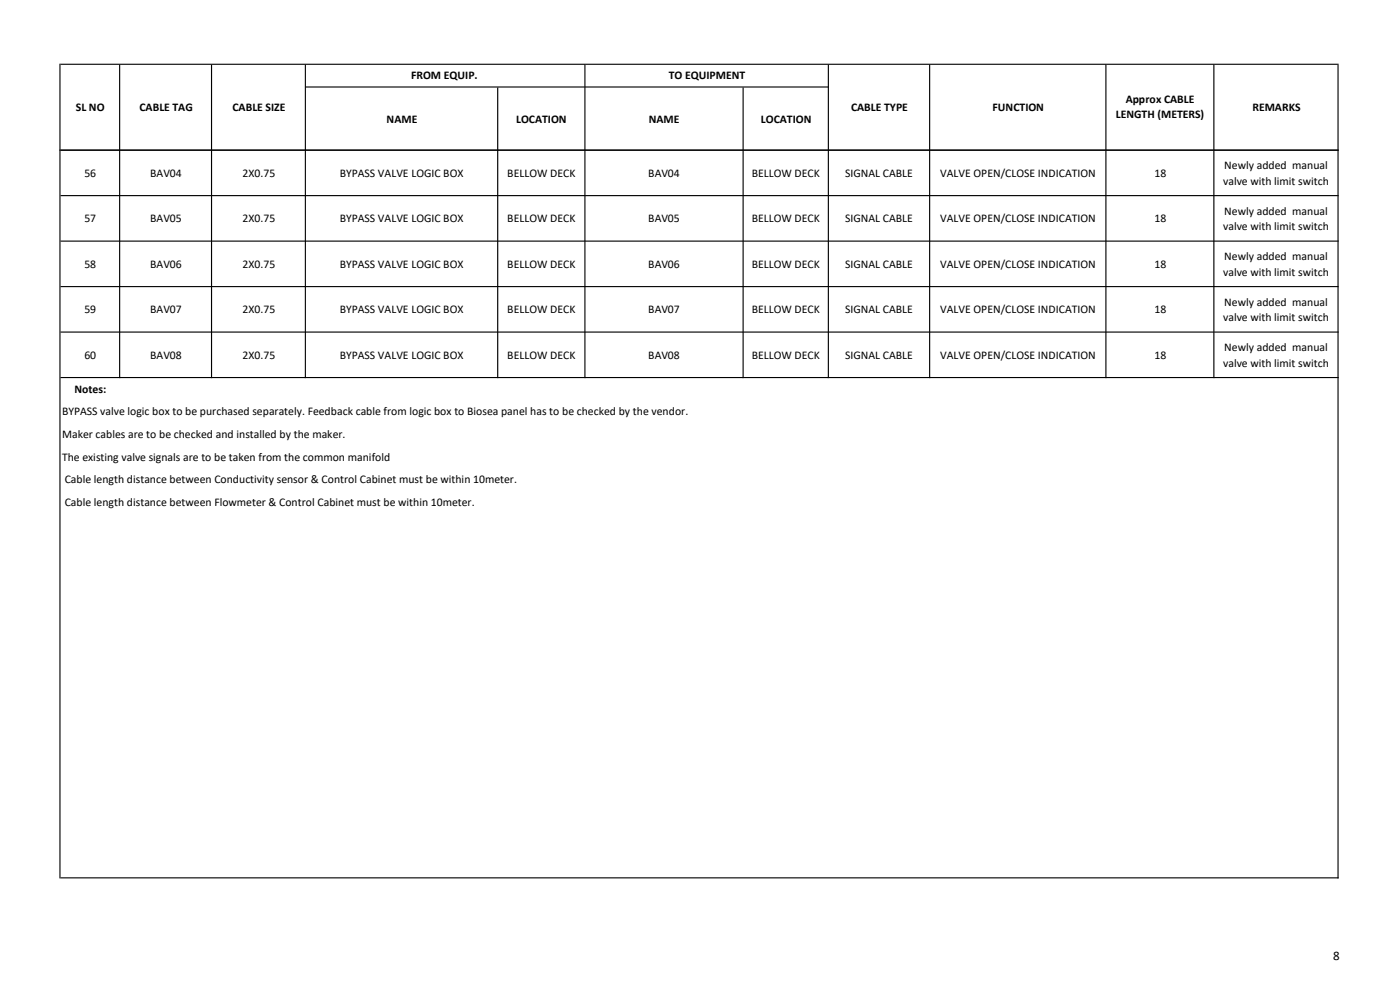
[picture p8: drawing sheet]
<svg xmlns="http://www.w3.org/2000/svg" width="420mm" height="297mm" viewBox="0 0 420 297" stroke-linecap="round" stroke-linejoin="round" font-family="sans-serif">
<defs><g id="words">
<text font-size="3.9" x="399.9" y="287.7">8</text>
<g font-size="3.5">
<text x="123.3" y="23.7">FROM EQUIP.</text>
<text x="200.7" y="23.7">TO EQUIPMENT</text>
<text x="22.8" y="33.1">SL NO</text>
<text x="41.8" y="33.1">CABLE TAG</text>
<text x="69.7" y="33.1">CABLE SIZE</text>
<text x="255.3" y="33.1">CABLE TYPE</text>
<text x="297.8" y="33.1">FUNCTION</text>
<text x="334.7" y="35.5">LENGTH (METERS)</text>
<text x="337.7" y="30.9">Approx CABLE</text>
<text x="375.7" y="33.1">REMARKS</text>
<text x="116" y="36.7">NAME</text>
<text x="154.8" y="36.7">LOCATION</text>
<text x="194.6" y="36.7">NAME</text>
<text x="228.3" y="36.7">LOCATION</text>
<text x="25.3" y="53">56</text>
<text x="45.1" y="53">BAV04</text>
<text x="72.8" y="53">2X0.75</text>
<text x="102" y="53">BYPASS VALVE LOGIC BOX</text>
<text x="152.2" y="53">BELLOW DECK</text>
<text x="194.5" y="53">BAV04</text>
<text x="225.5" y="53">BELLOW DECK</text>
<text x="253.6" y="53">SIGNAL CABLE</text>
<text x="282" y="53">VALVE OPEN/CLOSE INDICATION</text>
<text x="346.3" y="53">18</text>
<text x="367.3" y="50.7">Newly added manual</text>
<text x="366.9" y="55.3">valve with limit switch</text>
<text x="367.3" y="64.3">Newly added manual</text>
<text x="25.3" y="66.6">57</text>
<text x="45.1" y="66.6">BAV05</text>
<text x="72.8" y="66.6">2X0.75</text>
<text x="102" y="66.6">BYPASS VALVE LOGIC BOX</text>
<text x="152.2" y="66.6">BELLOW DECK</text>
<text x="194.5" y="66.6">BAV05</text>
<text x="225.5" y="66.6">BELLOW DECK</text>
<text x="253.6" y="66.6">SIGNAL CABLE</text>
<text x="282" y="66.6">VALVE OPEN/CLOSE INDICATION</text>
<text x="346.3" y="66.6">18</text>
<text x="366.9" y="69">valve with limit switch</text>
<text x="367.3" y="78">Newly added manual</text>
<text x="25.3" y="80.3">58</text>
<text x="45.1" y="80.3">BAV06</text>
<text x="72.8" y="80.3">2X0.75</text>
<text x="102" y="80.3">BYPASS VALVE LOGIC BOX</text>
<text x="152.2" y="80.3">BELLOW DECK</text>
<text x="194.5" y="80.3">BAV06</text>
<text x="225.5" y="80.3">BELLOW DECK</text>
<text x="253.6" y="80.3">SIGNAL CABLE</text>
<text x="282" y="80.3">VALVE OPEN/CLOSE INDICATION</text>
<text x="346.3" y="80.3">18</text>
<text x="366.9" y="82.6">valve with limit switch</text>
<text x="25.3" y="93.9">59</text>
<text x="45.1" y="93.9">BAV07</text>
<text x="72.8" y="93.9">2X0.75</text>
<text x="102" y="93.9">BYPASS VALVE LOGIC BOX</text>
<text x="152.2" y="93.9">BELLOW DECK</text>
<text x="194.5" y="93.9">BAV07</text>
<text x="225.5" y="93.9">BELLOW DECK</text>
<text x="253.6" y="93.9">SIGNAL CABLE</text>
<text x="282" y="93.9">VALVE OPEN/CLOSE INDICATION</text>
<text x="346.3" y="93.9">18</text>
<text x="367.3" y="91.6">Newly added manual</text>
<text x="366.9" y="96.2">valve with limit switch</text>
<text x="25.3" y="107.5">60</text>
<text x="45.1" y="107.5">BAV08</text>
<text x="72.8" y="107.5">2X0.75</text>
<text x="102" y="107.5">BYPASS VALVE LOGIC BOX</text>
<text x="152.2" y="107.5">BELLOW DECK</text>
<text x="194.5" y="107.5">BAV08</text>
<text x="225.5" y="107.5">BELLOW DECK</text>
<text x="253.6" y="107.5">SIGNAL CABLE</text>
<text x="282" y="107.5">VALVE OPEN/CLOSE INDICATION</text>
<text x="346.3" y="107.5">18</text>
<text x="367.3" y="105.2">Newly added manual</text>
<text x="366.9" y="109.9">valve with limit switch</text>
<text x="22.3" y="117.8">Notes:</text>
<text x="18.6" y="124.4">BYPASS valve logic box to be purchased separately. Feedback cable from logic box to Biosea panel has to be checked by the vendor.</text>
<text x="18.6" y="131.2">Maker cables are to be checked and installed by the maker.</text>
<text x="18.6" y="138">The existing valve signals are to be taken from the common manifold</text>
<text x="19.4" y="144.9">Cable length distance between Conductivity sensor &amp; Control Cabinet must be within 10meter.</text>
<text x="19.4" y="151.7">Cable length distance between Flowmeter &amp; Control Cabinet must be within 10meter.</text>
</g>
</g></defs>
<g fill="#000">
<path d="M17.8 19.1h.4v26.1h-.4zM35.7 19.4h.4v25.8h-.4zM63.3 19.4h.3v25.8h-.3zM91.4 19.4h.4v25.8h-.4zM175.3 19.4h.3v25.8h-.3zM248.3 19.4h.4v25.8h-.4zM278.7 19.4h.4v25.8h-.4zM331.6 19.4h.3v25.8h-.3zM364 19.4h.3v25.8h-.3zM401.2 19.4h.4v25.8h-.4zM149.1 26.2h.4v19h-.4zM222.8 26.2h.3v19h-.3z" fill-rule="evenodd"/>
<path d="M18.2 19.1h383.4v.3h-383.4zM91.8 25.9h156.9v.3h-156.9zM18.2 44.8h383.4v.4h-383.4z" fill-rule="evenodd"/>
<path d="M17.8 44.8h.4v218.5h-.4zM35.7 45.2h.4v68.1h-.4zM63.3 45.2h.3v68.1h-.3zM91.4 45.2h.4v68.1h-.4zM149.1 45.2h.4v68.1h-.4zM175.3 45.2h.3v68.1h-.3zM222.8 45.2h.3v68.1h-.3zM248.3 45.2h.4v68.1h-.4zM278.7 45.2h.4v68.1h-.4zM331.6 45.2h.3v68.1h-.3zM364 45.2h.3v68.1h-.3zM401.2 45.2h.4v218.1h-.4z" fill-rule="evenodd"/>
<path d="M18.2 44.8h383.4v.4h-383.4zM18.2 58.5h383.4v.3h-383.4zM18.2 72.1h383.4v.3h-383.4zM18.2 85.7h383.4v.4h-383.4zM18.2 99.4h383.4v.3h-383.4zM18.2 113h383.4v.3h-383.4zM18.2 262.9h383.4v.4h-383.4z" fill-rule="evenodd"/>
</g>
<use href="#words"/>
</svg>
